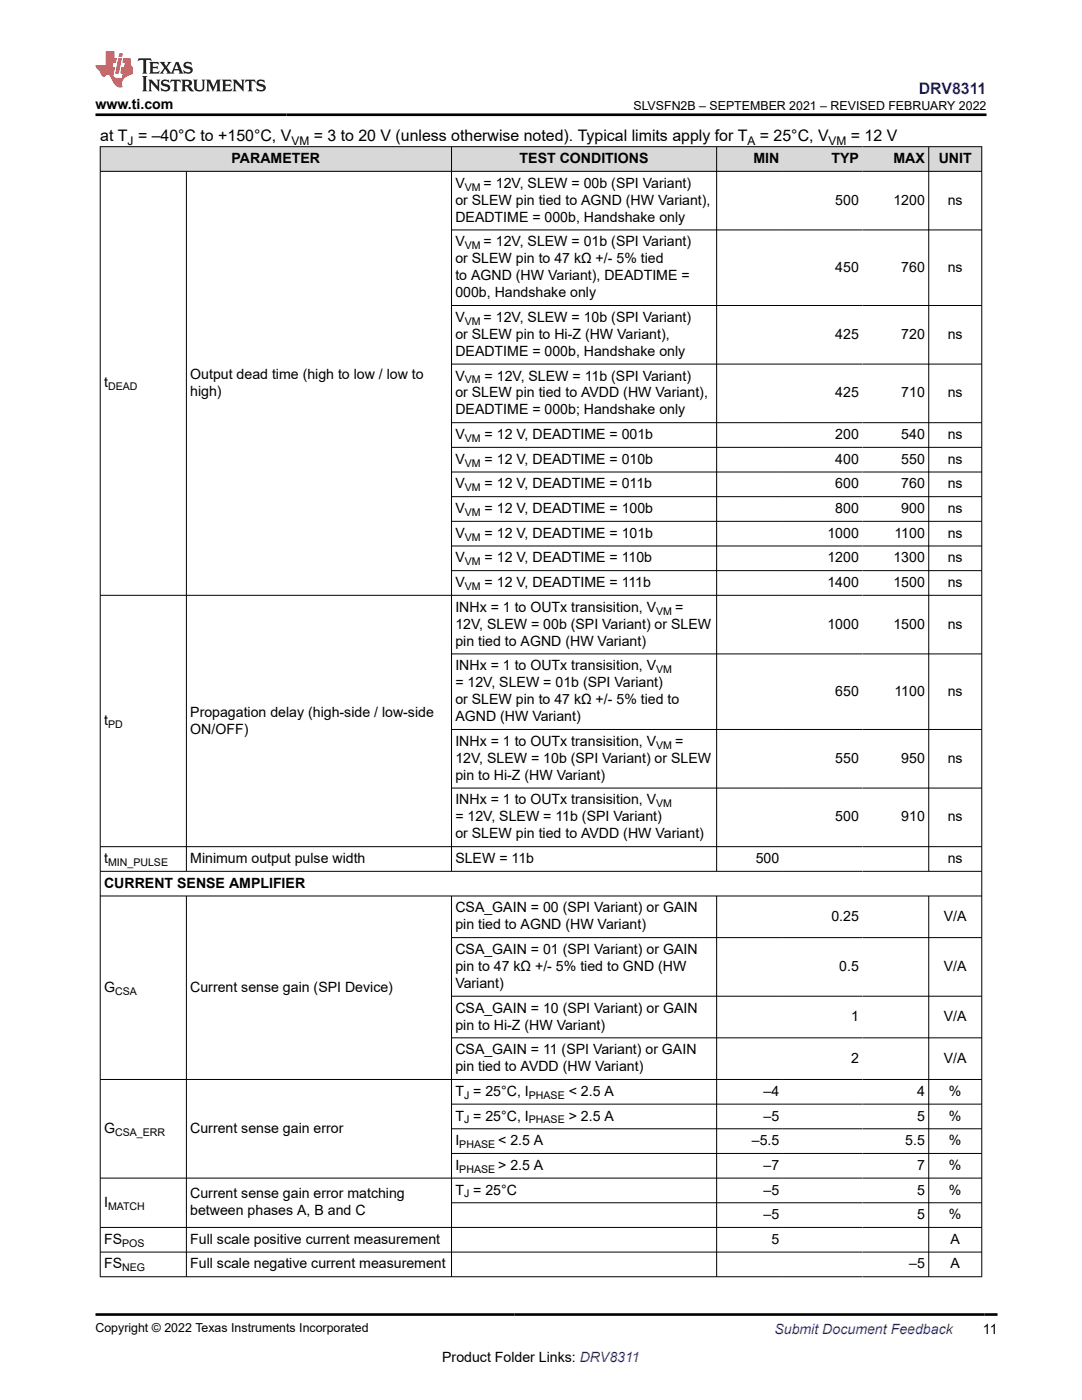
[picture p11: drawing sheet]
<svg xmlns="http://www.w3.org/2000/svg" width="216mm" height="279mm" viewBox="0 0 216 279" stroke-linecap="round" stroke-linejoin="round" font-family="sans-serif">
<defs><g id="words">
<text font-size="3.2" fill="#00f" x="183.3" y="18.7">DRV8311</text>
<g font-size="3.2">
<text x="20" y="28.2">at T = –40°C to +150°C, V</text>
<text x="62.6" y="28.2">= 3 to 20 V (unless otherwise noted). Typical limits apply for T</text>
<text x="151.6" y="28.2">= 25°C, V</text>
<text x="169.8" y="28.2">= 12 V</text>
</g>
<g font-size="2.8">
<text x="19" y="21.8">www.ti.com</text>
<text x="46.2" y="32.5">PARAMETER</text>
<text x="103.7" y="32.5">TEST CONDITIONS</text>
<text x="150.3" y="32.5">MIN</text>
<text x="165.9" y="32.5">TYP</text>
<text x="178.3" y="32.5">MAX</text>
<text x="187.3" y="32.5">UNIT</text>
<text x="90.9" y="37.5">V</text>
<text x="90.9" y="40.9">or SLEW pin tied to AGND (HW Variant),</text>
<text x="96.5" y="37.5">= 12V, SLEW = 00b (SPI Variant)</text>
<text x="166.7" y="40.9">500</text>
<text x="178.3" y="40.9">1200</text>
<text x="189.1" y="40.9">ns</text>
<text x="90.9" y="44.2">DEADTIME = 000b, Handshake only</text>
<text x="90.9" y="49.2">V</text>
<text x="90.9" y="52.5">or SLEW pin to 47 kΩ +/- 5% tied</text>
<text x="96.5" y="49.2">= 12V, SLEW = 01b (SPI Variant)</text>
<text x="90.9" y="55.9">to AGND (HW Variant), DEADTIME =</text>
<text x="90.9" y="59.3">000b, Handshake only</text>
<text x="166.7" y="54.2">450</text>
<text x="179.8" y="54.2">760</text>
<text x="189.1" y="54.2">ns</text>
<text x="90.9" y="64.2">V</text>
<text x="96.5" y="64.2">= 12V, SLEW = 10b (SPI Variant)</text>
<text x="90.9" y="67.6">or SLEW pin to Hi-Z (HW Variant),</text>
<text x="90.9" y="71">DEADTIME = 000b, Handshake only</text>
<text x="166.7" y="67.6">425</text>
<text x="179.8" y="67.6">720</text>
<text x="189.1" y="67.6">ns</text>
<text x="20.8" y="77.3">t</text>
<text x="38" y="75.6">Output dead time (high to low / low to</text>
<text x="90.9" y="75.9">V</text>
<text x="96.7" y="75.9">= 12V, SLEW = 11b (SPI Variant)</text>
<text x="38" y="79">high)</text>
<text x="90.9" y="79.3">or SLEW pin tied to AVDD (HW Variant),</text>
<text x="90.9" y="82.7">DEADTIME = 000b; Handshake only</text>
<text x="166.7" y="79.3">425</text>
<text x="179.8" y="79.3">710</text>
<text x="189.1" y="79.3">ns</text>
<text x="90.9" y="87.6">V</text>
<text x="96.7" y="87.6">= 12 V, DEADTIME = 001b</text>
<text x="166.7" y="87.6">200</text>
<text x="179.8" y="87.6">540</text>
<text x="189.1" y="87.6">ns</text>
<text x="90.9" y="92.6">V</text>
<text x="96.7" y="92.6">= 12 V, DEADTIME = 010b</text>
<text x="166.7" y="92.6">400</text>
<text x="179.8" y="92.6">550</text>
<text x="189.1" y="92.6">ns</text>
<text x="90.9" y="97.5">V</text>
<text x="96.7" y="97.5">= 12 V, DEADTIME = 011b</text>
<text x="166.7" y="97.5">600</text>
<text x="179.8" y="97.5">760</text>
<text x="189.1" y="97.5">ns</text>
<text x="90.9" y="102.4">V</text>
<text x="90.9" y="107.3">V</text>
<text x="96.7" y="102.4">= 12 V, DEADTIME = 100b</text>
<text x="96.7" y="107.3">= 12 V, DEADTIME = 101b</text>
<text x="165.1" y="107.3">1000</text>
<text x="166.7" y="102.4">800</text>
<text x="178.5" y="107.3">1100</text>
<text x="179.8" y="102.4">900</text>
<text x="189.1" y="102.4">ns</text>
<text x="189.1" y="107.3">ns</text>
<text x="90.9" y="112.2">V</text>
<text x="96.7" y="112.2">= 12 V, DEADTIME = 110b</text>
<text x="165.1" y="112.2">1200</text>
<text x="178.3" y="112.2">1300</text>
<text x="189.1" y="112.2">ns</text>
<text x="90.9" y="117.2">V</text>
<text x="96.7" y="117.2">= 12 V, DEADTIME = 111b</text>
<text x="165.1" y="117.2">1400</text>
<text x="178.3" y="117.2">1500</text>
<text x="189.1" y="117.2">ns</text>
<text x="90.9" y="125.5">12V, SLEW = 00b (SPI Variant) or SLEW</text>
<text x="90.9" y="122.1">INHx = 1 to OUTx transisition, V</text>
<text x="134.7" y="122.1">=</text>
<text x="165.1" y="125.5">1000</text>
<text x="178.3" y="125.5">1500</text>
<text x="189.1" y="125.5">ns</text>
<text x="90.9" y="128.9">pin tied to AGND (HW Variant)</text>
<text x="90.9" y="137.2">= 12V, SLEW = 01b (SPI Variant)</text>
<text x="90.9" y="133.8">INHx = 1 to OUTx transisition, V</text>
<text x="38" y="143">Propagation delay (high-side / low-side</text>
<text x="90.9" y="140.5">or SLEW pin to 47 kΩ +/- 5% tied to</text>
<text x="90.9" y="143.9">AGND (HW Variant)</text>
<text x="166.7" y="138.9">650</text>
<text x="178.5" y="138.9">1100</text>
<text x="189.1" y="138.9">ns</text>
<text x="20.8" y="144.7">t</text>
<text x="38" y="146.4">ON/OFF)</text>
<text x="90.9" y="148.9">INHx = 1 to OUTx transisition, V</text>
<text x="134.7" y="148.9">=</text>
<text x="90.9" y="152.2">12V, SLEW = 10b (SPI Variant) or SLEW</text>
<text x="90.9" y="155.6">pin to Hi-Z (HW Variant)</text>
<text x="166.7" y="152.2">550</text>
<text x="179.8" y="152.2">950</text>
<text x="189.1" y="152.2">ns</text>
<text x="90.9" y="160.6">INHx = 1 to OUTx transisition, V</text>
<text x="90.9" y="163.9">= 12V, SLEW = 11b (SPI Variant)</text>
<text x="90.9" y="167.3">or SLEW pin tied to AVDD (HW Variant)</text>
<text x="166.7" y="163.9">500</text>
<text x="179.8" y="163.9">910</text>
<text x="189.1" y="163.9">ns</text>
<text x="20.8" y="172.2">t</text>
<text x="38" y="172.2">Minimum output pulse width</text>
<text x="90.9" y="172.2">SLEW = 11b</text>
<text x="150.8" y="172.2">500</text>
<text x="189.1" y="172.2">ns</text>
<text x="20.8" y="177.2">CURRENT SENSE AMPLIFIER</text>
<text x="90.9" y="182.1">CSA_GAIN = 00 (SPI Variant) or GAIN</text>
<text x="90.9" y="185.5">pin tied to AGND (HW Variant)</text>
<text x="165.9" y="183.8">0.25</text>
<text x="188.3" y="183.8">V/A</text>
<text x="90.9" y="190.4">CSA_GAIN = 01 (SPI Variant) or GAIN</text>
<text x="20.8" y="197.9">G</text>
<text x="38" y="197.9">Current sense gain (SPI Device)</text>
<text x="90.9" y="193.8">pin to 47 kΩ +/- 5% tied to GND (HW</text>
<text x="90.9" y="197.2">Variant)</text>
<text x="167.5" y="193.8">0.5</text>
<text x="188.3" y="193.8">V/A</text>
<text x="90.9" y="202.1">CSA_GAIN = 10 (SPI Variant) or GAIN</text>
<text x="169.8" y="203.8">1</text>
<text x="188.3" y="203.8">V/A</text>
<text x="90.9" y="205.5">pin to Hi-Z (HW Variant)</text>
<text x="90.9" y="210.4">CSA_GAIN = 11 (SPI Variant) or GAIN</text>
<text x="90.9" y="213.8">pin tied to AVDD (HW Variant)</text>
<text x="169.8" y="212.1">2</text>
<text x="188.3" y="212.1">V/A</text>
<text x="90.9" y="218.7">T = 25°C, I</text>
<text x="113.5" y="218.7">&lt; 2.5 A</text>
<text x="152.4" y="218.7">–4</text>
<text x="183" y="218.7">4</text>
<text x="189.4" y="218.7">%</text>
<text x="20.8" y="226.1">G</text>
<text x="38" y="226.1">Current sense gain error</text>
<text x="90.9" y="223.6">T = 25°C, I</text>
<text x="113.5" y="223.6">&gt; 2.5 A</text>
<text x="152.4" y="223.6">–5</text>
<text x="183" y="223.6">5</text>
<text x="189.4" y="223.6">%</text>
<text x="90.9" y="228.5">I</text>
<text x="90.9" y="233.5">I</text>
<text x="99.4" y="228.5">&lt; 2.5 A</text>
<text x="99.4" y="233.5">&gt; 2.5 A</text>
<text x="150" y="228.5">–5.5</text>
<text x="152.4" y="233.5">–7</text>
<text x="180.6" y="228.5">5.5</text>
<text x="183" y="233.5">7</text>
<text x="189.4" y="228.5">%</text>
<text x="189.4" y="233.5">%</text>
<text x="38" y="239.2">Current sense gain error matching</text>
<text x="90.9" y="238.4">T = 25°C</text>
<text x="152.4" y="238.4">–5</text>
<text x="183" y="238.4">5</text>
<text x="189.4" y="238.4">%</text>
<text x="20.8" y="240.9">I</text>
<text x="38" y="242.5">between phases A, B and C</text>
<text x="152.4" y="243.3">–5</text>
<text x="183" y="243.3">5</text>
<text x="189.4" y="243.3">%</text>
<text x="20.8" y="248.2">FS</text>
<text x="38" y="248.2">Full scale positive current measurement</text>
<text x="153.9" y="248.2">5</text>
<text x="189.7" y="248.2">A</text>
<text x="20.8" y="253.2">FS</text>
<text x="38" y="253.2">Full scale negative current measurement</text>
<text x="181.4" y="253.2">–5</text>
<text x="189.7" y="253.2">A</text>
<text x="196.1" y="266.1">11</text>
<text x="88.2" y="271.7">Product Folder Links: DRV8311</text>
</g>
<text font-size="2.8" fill="#00f" x="154.5" y="266.2">Submit Document Feedback</text>
<g font-size="2.5">
<text x="126.4" y="21.9">SLVSFN2B – SEPTEMBER 2021 – REVISED FEBRUARY 2022</text>
<text x="19" y="265.9">Copyright © 2022 Texas Instruments Incorporated</text>
</g>
<g font-size="2.4">
<text x="25.5" y="28.9">J</text>
<text x="58.1" y="28.9">VM</text>
<text x="149.2" y="28.9">A</text>
<text x="165.3" y="28.9">VM</text>
</g>
<g font-size="2.1">
<text x="92.7" y="38">VM</text>
<text x="92.7" y="49.7">VM</text>
<text x="92.7" y="64.8">VM</text>
<text x="21.6" y="77.9">DEAD</text>
<text x="92.7" y="76.5">VM</text>
<text x="92.7" y="88.2">VM</text>
<text x="92.7" y="93.1">VM</text>
<text x="92.7" y="98">VM</text>
<text x="92.7" y="103">VM</text>
<text x="92.7" y="107.9">VM</text>
<text x="92.7" y="112.8">VM</text>
<text x="92.7" y="117.7">VM</text>
<text x="130.9" y="122.6">VM</text>
<text x="130.9" y="134.3">VM</text>
<text x="21.6" y="145.3">PD</text>
<text x="130.9" y="149.4">VM</text>
<text x="130.9" y="161.1">VM</text>
<text x="21.6" y="172.8">MIN_PULSE</text>
<text x="23" y="198.5">CSA</text>
<text x="92.6" y="219.3">J</text>
<text x="105.5" y="219.3">PHASE</text>
<text x="23" y="226.7">CSA_ERR</text>
<text x="92.6" y="224.2">J</text>
<text x="105.5" y="224.2">PHASE</text>
<text x="91.6" y="229.1">PHASE</text>
<text x="91.6" y="234">PHASE</text>
<text x="92.6" y="239">J</text>
<text x="21.6" y="241.4">MATCH</text>
<text x="24.4" y="248.8">POS</text>
<text x="24.4" y="253.7">NEG</text>
</g>
</g></defs>
<g fill="#d8d8d8">
<path d="M20 29.3h175.9v4.9h-175.9z" fill-rule="evenodd"/>
<path d="M20.1 29.3h69.9v4.8h-69.9z" fill-rule="evenodd"/>
<path d="M90.2 29.3h52.7v4.8h-52.7z" fill-rule="evenodd"/>
<path d="M143.1 29.3h13.1v4.8h-13.1z" fill-rule="evenodd"/>
<path d="M156.2 29.3h15.9v4.8h-15.9z" fill-rule="evenodd"/>
<path d="M172.1 29.3h13.2v4.8h-13.2z" fill-rule="evenodd"/>
<path d="M185.4 29.3h10.4v4.8h-10.4z" fill-rule="evenodd"/>
</g>
<g fill="none" stroke="#000" stroke-width=".2">
<path d="M19.9 29.3h176.1M19.9 34.2h176.1M20 29.2v225.7M37.2 34.2v139.8M90.1 29.2v144.8M143 29.2v144.8M185.3 29.2v144.8M195.9 29.2v225.7M90.1 45.9h105.9M90.1 61h105.9M90.1 72.7h105.9M90.1 84.4h105.9"/>
<path d="M90.1 89.3h105.9M90.1 94.2h105.9M90.1 99.1h105.9M19.9 118.8h176.1M90.1 104h105.9M90.1 109h105.9M90.1 113.9h105.9M90.1 130.5h105.9M90.1 145.6h105.9M90.1 157.3h105.9M19.9 169h176.1M19.9 173.9h176.1"/>
<path d="M19.9 178.8h176.1M37.2 178.8v76.1M90.1 178.8v76.1M143 178.8v76.1M185.3 178.8v76.1M90.1 187.1h105.9M90.1 198.8h105.9M90.1 207.1h105.9M196 215.4h-176.1M19.9 235.1h176.1M90.1 220.4h105.9M90.1 225.3h105.9"/>
<path d="M90.1 230.2h105.9M19.9 245h176.1M19.9 249.9h176.1M19.9 254.8h176.1M90.1 240h105.9"/>
</g>
<path d="M27.7 11.6l-.2 .6 .5-.2h.6v.1v2.2l-.2 .4h1l-.2-.4v-2.2v-.1h.5l.5 .2-.1-.6zM29.8 12.4l.2 .3v1.6l-.2 .4h1.9l.1-.6a1.08 1.08 0 0 1-1.3 .2v-.7h.6l.4 .2v-.7l-.4 .2h-.6v-.5l.2-.2a1 1 0 0 1 1 .3l-.1-.5zM31.8 12.4l1 1.1-1 1.2h.9l-.2-.2 .4-.8 .5 .8-.2 .2h1.6l-.2-.2 .1-.5h1l.1 .5-.1 .2h.9l-.2-.4-.8-1.9h-.5l-1 2.1-.8-1.1 .9-1h-.8l.2 .2-.5 .6-.3-.6 .1-.2zM35.2 12.8l.4 1h-.8zM36.8 12.5a.65 .65 0 0 0-.2 .7 .65 .65 0 0 0 .6 .5l.7 .1 .1 .3a.79 .79 0 0 1-.7 .4 .79 .79 0 0 1-.7-.5l.1 .7 .2-.1a.93 .93 0 0 0 1.1 0 .93 .93 0 0 0 .4-.9 1.46 1.46 0 0 0-1.2-.6l-.1-.3a1.09 1.09 0 0 1 1.2 .2l-.2-.6-.1 .1-.6-.2zM28.4 15.2l.2 .4v2.2l-.2 .4h1l-.2-.4v-2.2l.2-.4zM29.6 15.9l.2 .4v1.5l-.2 .4h.8l-.3-.4v-1.3l1.7 1.8v-2l.2-.4h-.8l.2 .2 .1 1.1-1.2-1.3zM32.3 16a.65 .65 0 0 0-.2 .8 .65 .65 0 0 0 .7 .4l.6 .2 .1 .2a.79 .79 0 0 1-.7 .4 .79 .79 0 0 1-.7-.5l.1 .7 .2-.1a.93 .93 0 0 0 1.1 .1 .93 .93 0 0 0 .4-1 1.46 1.46 0 0 0-1.2-.5l-.1-.4a1.09 1.09 0 0 1 1.2 .2l-.2-.6-.1 .1-.6-.1zM34.1 15.9l-.1 .6a.63 .63 0 0 1 .7-.3l.1 1.6-.3 .4h1l-.2-.4v-1.6a.66 .66 0 0 1 .8 .3l-.1-.6zM36.2 15.9l.2 .4v1.5l-.2 .4h.9l-.2-.2v-.7h.5l.1 .2a.79 .79 0 0 0 1.2 .6l-1-.9a.61 .61 0 0 0 .6-.6 .61 .61 0 0 0-.5-.7zM36.9 16.2h.2a.47 .47 0 0 1 .5 .1 .47 .47 0 0 1 .1 .5l-.2 .1-.6 .1zM38.5 15.9l.2 .2a2.27 2.27 0 0 0 .4 2 1.04 1.04 0 0 0 1.7-.7v-1.3l.2-.2h-.8l.2 .4v1.1a.6 .6 0 0 1-.6 .6 .6 .6 0 0 1-.6-.6v-1.1l.3-.4zM41.1 15.9l.2 .4v1.5l-.2 .4h.7l-.2-.4v-1.4l.9 1.9 .8-1.9v1.4l-.2 .4h1l-.3-.4v-1.5l.3-.4h-.8l-.7 1.5-.7-1.5zM44.3 15.9l.2 .4v1.5l-.2 .4h1.9l.1-.6a1.09 1.09 0 0 1-1.3 .2v-.7h.6l.4 .2v-.6l-.4 .2h-.6v-.6l.2-.1a1.01 1.01 0 0 1 1 .3l-.1-.6zM46.4 15.9l.3 .4v1.5l-.3 .4h.8l-.2-.4v-1.3l1.6 1.8v-2l.2-.4h-.7l.2 .2v1.1l-1.2-1.3zM49 15.9l-.1 .6a.63 .63 0 0 1 .8-.3v1.6l-.3 .4h1l-.2-.4v-1.6a.66 .66 0 0 1 .8 .3l-.1-.6zM51.4 16a.65 .65 0 0 0-.2 .8 .65 .65 0 0 0 .6 .4l.6 .2 .2 .2a.79 .79 0 0 1-.8 .4 .79 .79 0 0 1-.6-.5l.1 .7 .2-.1a.93 .93 0 0 0 1 .1 .93 .93 0 0 0 .5-1 1.46 1.46 0 0 0-1.3-.5l-.1-.4a1.09 1.09 0 0 1 1.3 .2l-.2-.6-.2 .1-.5-.1z" fill="#231f20"/>
<path d="M21.1 10.3v2.7h-2.1l.1 .4 .9 1a.95 .95 0 0 0 .9 .9 .59 .59 0 0 1 .6-.4 .59 .59 0 0 1 .5 .3l.4 .8a1.59 1.59 0 0 0 2.1 1.4 1.61 1.61 0 0 1 1-2.3l1-.3-.1-1.5a1.59 1.59 0 0 1-.4-1.7h-1.4l-.2 .9h.5l-.1 .9h-.5l-.2 .9v.3l.4 .1-.2 .9h-.6a.73 .73 0 0 1-1.1-.7l.3-1.5h-.5l.2-.9h.5l.2-.9h-.5v-1.3zM23.6 11.6l-.6 3.1h.7l.6-3.1zM23.8 10.7l-.1 .6h.7l.1-.6z" fill="#ed1c24"/>
<path d="M19 22.9h177.8M19.1 262.3h179.9" fill="none" stroke="#000" stroke-width=".53"/>
<use href="#words"/>
</svg>
